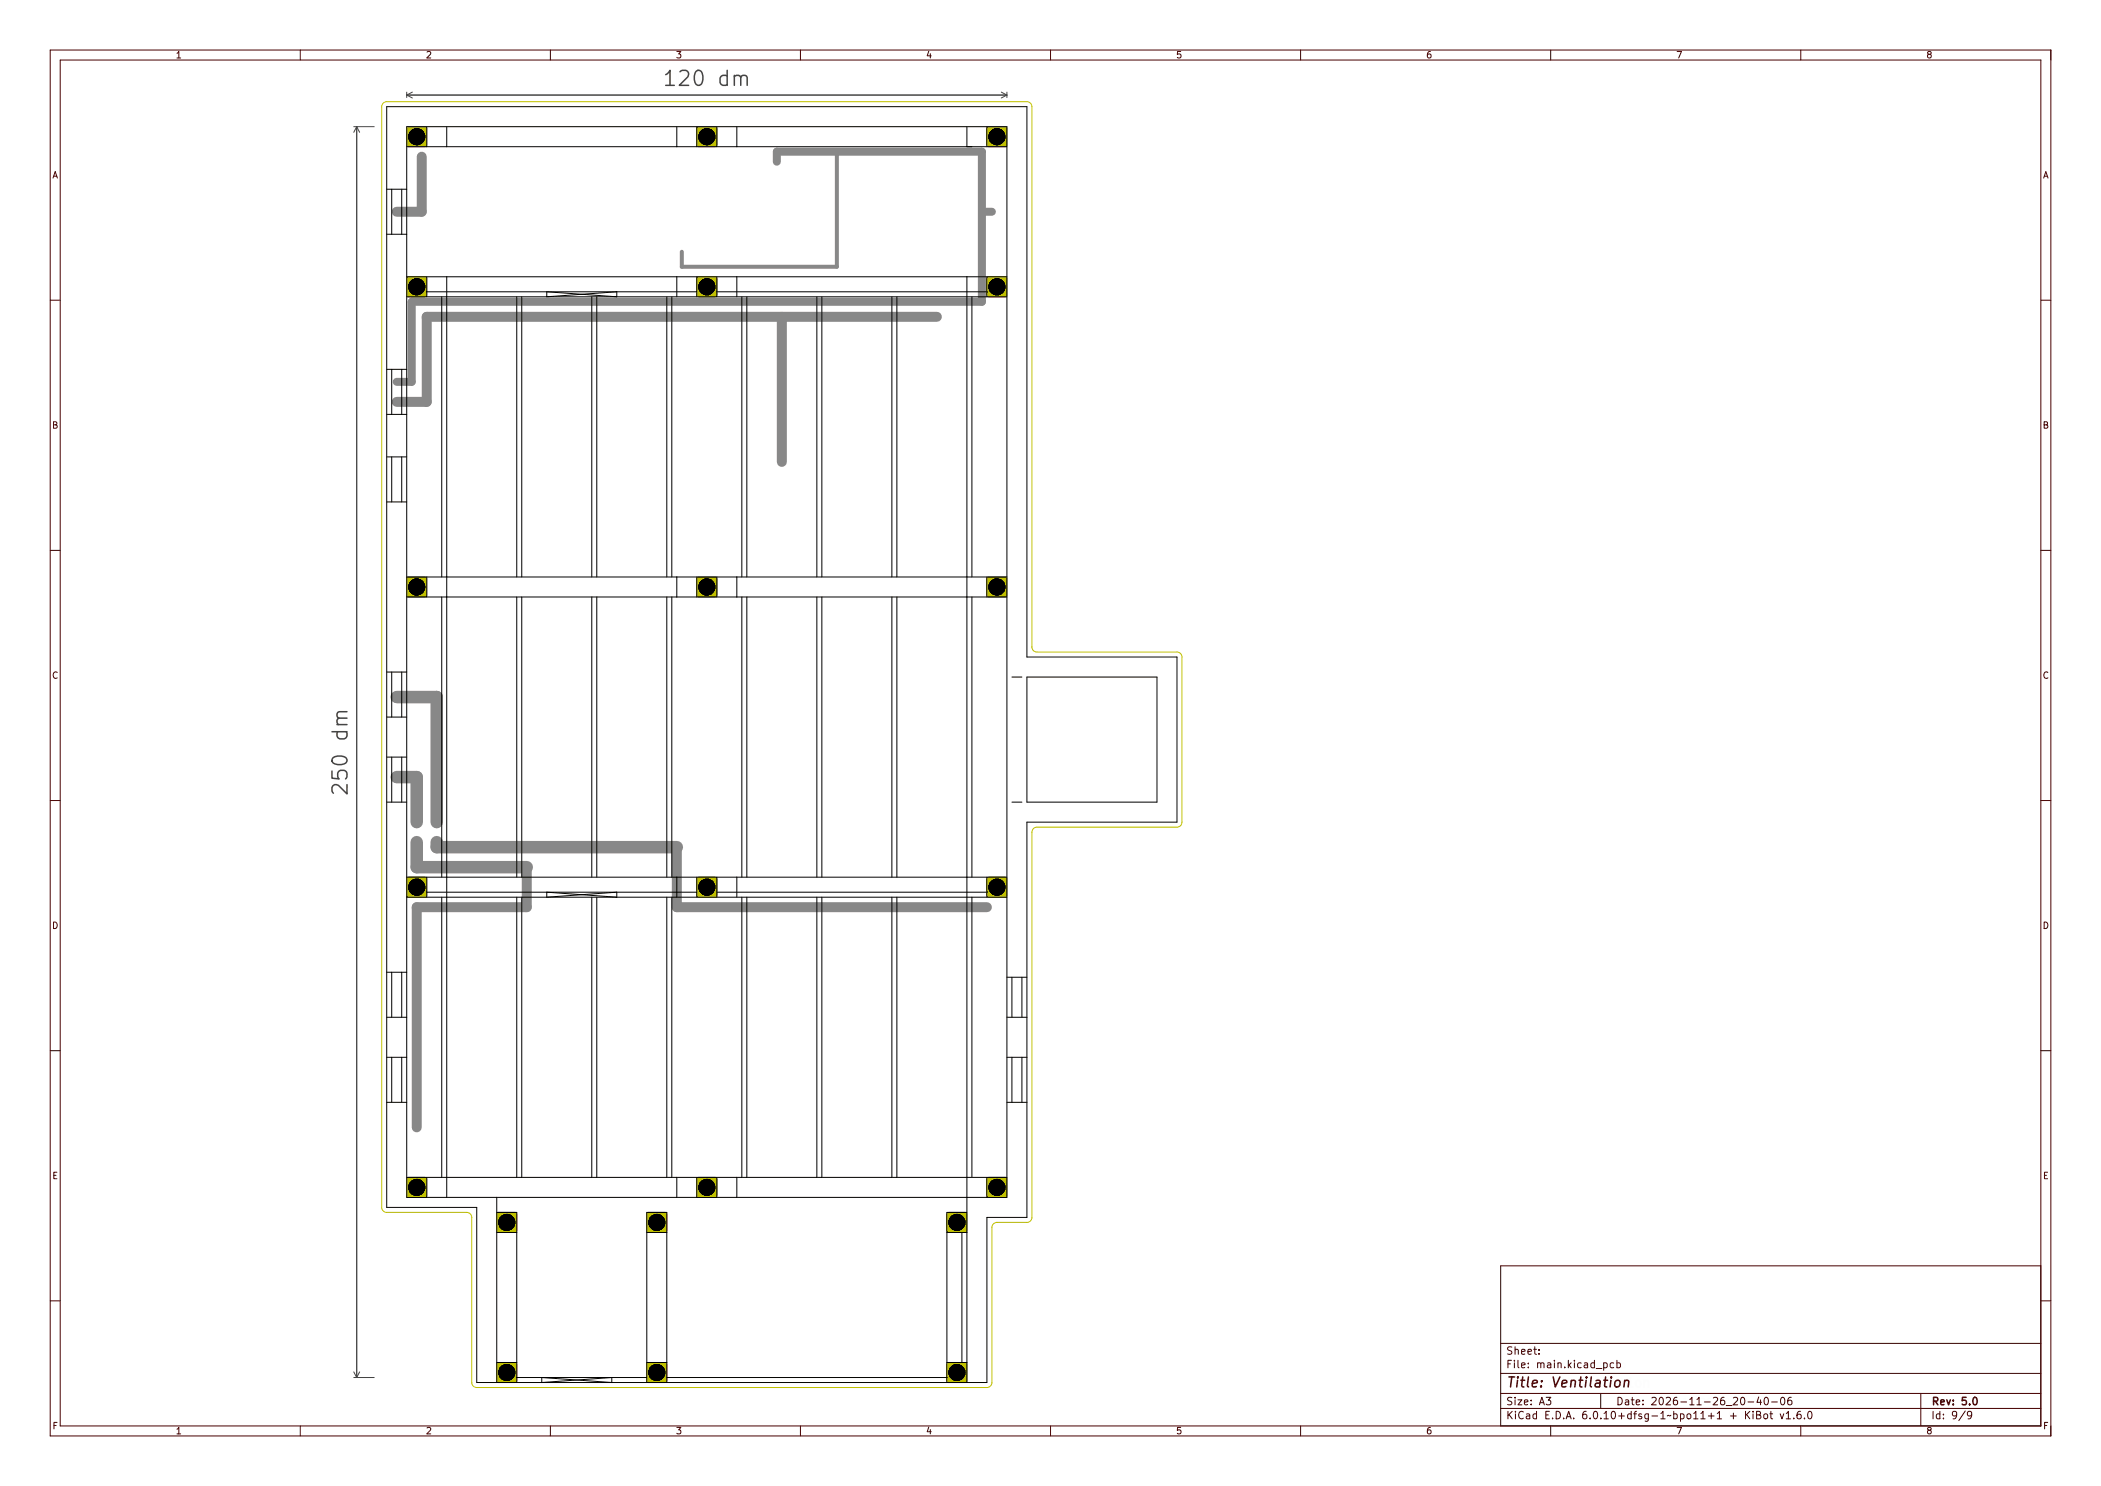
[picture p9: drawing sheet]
<svg xmlns="http://www.w3.org/2000/svg" width="420mm" height="297mm" viewBox="0 0 420 297" stroke-linecap="round" stroke-linejoin="round" font-family="sans-serif">
<defs><g id="words">
<text font-size="4" fill="#444" x="134.1" y="17.2">120 dm</text>
<text font-size="2.7" fill="#480000" x="301" y="277.3">Title: Ventilation</text>
<g font-size="2" fill="#480000">
<text x="301" y="270.7">Sheet:</text>
<text x="301" y="273.4">File: main.kicad_pcb</text>
<text x="301" y="280.8">Size: A3</text>
<text x="323" y="280.8">Date: 2026-11-26_20-40-06</text>
<text x="386" y="280.8">Rev: 5.0</text>
<text x="301" y="283.6">KiCad E.D.A. 6.0.10+dfsg-1~bpo11+1 + KiBot v1.6.0</text>
<text x="386" y="283.6">Id: 9/9</text>
</g>
<g font-size="1.7" fill="#480000">
<text x="35" y="11.6">1</text>
<text x="85" y="11.6">2</text>
<text x="135" y="11.6">3</text>
<text x="185" y="11.6">4</text>
<text x="235" y="11.6">5</text>
<text x="285" y="11.6">6</text>
<text x="335" y="11.6">7</text>
<text x="385" y="11.6">8</text>
<text x="10.5" y="35.6">A</text>
<text x="408.5" y="35.6">A</text>
<text x="10.5" y="85.6">B</text>
<text x="408.5" y="85.6">B</text>
<text x="10.5" y="135.6">C</text>
<text x="408.5" y="135.6">C</text>
<text x="10.5" y="185.6">D</text>
<text x="408.5" y="185.6">D</text>
<text x="10.5" y="235.6">E</text>
<text x="408.5" y="235.6">E</text>
<text x="10.5" y="285.6">F</text>
<text x="35" y="286.6">1</text>
<text x="85" y="286.6">2</text>
<text x="135" y="286.6">3</text>
<text x="185" y="286.6">4</text>
<text x="235" y="286.6">5</text>
<text x="285" y="286.6">6</text>
<text x="335" y="286.6">7</text>
<text x="385" y="286.6">8</text>
<text x="408.5" y="285.6">F</text>
</g>
</g></defs>
<path d="M155.3 32.3v-2h41v30h-114v16h-3M196.3 42.3h2" fill="none" stroke="#888" stroke-width="1.6"/>
<path d="M84.3 31.3v11h-5M156.3 63.3v29M187.3 63.3h-102v17h-6M105.3 173.3v8h-22v44M135.3 169.3v12h62" fill="none" stroke="#888" stroke-width="2"/>
<path d="M79.3 139.3h8v25M79.3 155.3h4v9M83.3 168.3v5h22M87.3 168.3v1h48" fill="none" stroke="#888" stroke-width="2.5"/>
<path d="M167.3 30.3v23h-31v-3" fill="none" stroke="#888" stroke-width=".8"/>
<g fill="#888" stroke="#888" stroke-width=".2">
<path d="M99.4 272.5l.3-.2 3.4 .1 .2 .3-.1 3.4-.3 .2-3.4-.1-.2-.3z" fill-rule="evenodd"/>
<path d="M139.5 175.4l3.4-.1 .3 .2 .1 3.4-.2 .3-3.4 .1-.3-.2-.1-3.4z" fill-rule="evenodd"/>
<path d="M81.4 235.5l.3-.2 3.4 .1 .2 .3-.1 3.4-.3 .2-3.4-.1-.2-.3z" fill-rule="evenodd"/>
<path d="M81.5 175.4l3.4-.1 .3 .2 .1 3.4-.2 .3-3.4 .1-.3-.2-.1-3.4z" fill-rule="evenodd"/>
<path d="M189.4 272.5l.3-.2 3.4 .1 .2 .3-.1 3.4-.3 .2-3.4-.1-.2-.3z" fill-rule="evenodd"/>
<path d="M129.5 242.4l3.4-.1 .3 .2 .1 3.4-.2 .3-3.4 .1-.3-.2-.1-3.4z" fill-rule="evenodd"/>
<path d="M139.5 55.4l3.4-.1 .3 .2 .1 3.4-.2 .3-3.4 .1-.3-.2-.1-3.4z" fill-rule="evenodd"/>
<path d="M139.4 115.5l.3-.2 3.4 .1 .2 .3-.1 3.4-.3 .2-3.4-.1-.2-.3z" fill-rule="evenodd"/>
<path d="M197.4 25.5l.3-.2 3.4 .1 .2 .3-.1 3.5-.3 .1-3.4-.1-.2-.3z" fill-rule="evenodd"/>
<path d="M197.4 175.5l.3-.2 3.4 .1 .2 .3-.1 3.4-.3 .2-3.4-.1-.2-.3z" fill-rule="evenodd"/>
<path d="M99.5 242.4l3.4-.1 .3 .2 .1 3.4-.2 .3-3.4 .1-.3-.2-.1-3.4z" fill-rule="evenodd"/>
<path d="M81.4 115.5l.3-.2 3.4 .1 .2 .3-.1 3.4-.3 .2-3.4-.1-.2-.3z" fill-rule="evenodd"/>
<path d="M189.4 242.5l.3-.2 3.4 .1 .2 .3-.1 3.4-.3 .2-3.4-.1-.2-.3z" fill-rule="evenodd"/>
<path d="M129.5 272.4l3.4-.1 .3 .2 .1 3.4-.2 .3-3.4 .1-.3-.2-.1-3.4z" fill-rule="evenodd"/>
<path d="M139.4 25.5l.3-.2 3.4 .1 .2 .3-.1 3.5-.3 .1-3.4-.1-.2-.3z" fill-rule="evenodd"/>
<path d="M81.4 55.5l.3-.2 3.4 .1 .2 .3-.1 3.4-.3 .2-3.4-.1-.2-.3z" fill-rule="evenodd"/>
<path d="M197.4 235.5l.3-.2 3.4 .1 .2 .3-.1 3.4-.3 .2-3.4-.1-.2-.3z" fill-rule="evenodd"/>
<path d="M197.4 115.5l.3-.2 3.4 .1 .2 .3-.1 3.4-.3 .2-3.4-.1-.2-.3z" fill-rule="evenodd"/>
<path d="M197.4 55.5l.3-.2 3.4 .1 .2 .3-.1 3.4-.3 .2-3.4-.1-.2-.3z" fill-rule="evenodd"/>
<path d="M81.4 25.5l.3-.2 3.4 .1 .2 .3-.1 3.5-.3 .1-3.4-.1-.2-.3z" fill-rule="evenodd"/>
<path d="M139.4 235.5l.3-.2 3.4 .1 .2 .3-.1 3.4-.3 .2-3.4-.1-.2-.3z" fill-rule="evenodd"/>
</g>
<g fill="#000" stroke="#000" stroke-width=".2">
<circle cx="83.3" cy="27.3" r="1.6"/>
<circle cx="141.3" cy="27.3" r="1.6"/>
<circle cx="199.3" cy="27.3" r="1.6"/>
<circle cx="83.3" cy="57.3" r="1.6"/>
<circle cx="141.3" cy="57.3" r="1.6"/>
<circle cx="199.3" cy="57.3" r="1.6"/>
<circle cx="83.3" cy="117.3" r="1.6"/>
<circle cx="141.3" cy="117.3" r="1.6"/>
<circle cx="199.3" cy="117.3" r="1.6"/>
<circle cx="83.3" cy="177.3" r="1.6"/>
<circle cx="141.3" cy="177.3" r="1.6"/>
<circle cx="199.3" cy="177.3" r="1.6"/>
<circle cx="83.3" cy="237.3" r="1.6"/>
<circle cx="141.3" cy="237.3" r="1.6"/>
<circle cx="199.3" cy="237.3" r="1.6"/>
<circle cx="101.3" cy="244.3" r="1.6"/>
<circle cx="131.3" cy="244.3" r="1.6"/>
<circle cx="191.3" cy="244.3" r="1.6"/>
<circle cx="101.3" cy="274.3" r="1.6"/>
<circle cx="131.3" cy="274.3" r="1.6"/>
<circle cx="191.3" cy="274.3" r="1.6"/>
</g>
<g fill="#c2c200" stroke="#c2c200" stroke-width=".2">
<path d="M99.4 272.5l.3-.2 3.4 .1 .2 .3-.1 3.4-.3 .2-3.4-.1-.2-.3z" fill-rule="evenodd"/>
<path d="M139.5 175.4l3.4-.1 .3 .2 .1 3.4-.2 .3-3.4 .1-.3-.2-.1-3.4z" fill-rule="evenodd"/>
<path d="M81.4 235.5l.3-.2 3.4 .1 .2 .3-.1 3.4-.3 .2-3.4-.1-.2-.3z" fill-rule="evenodd"/>
<path d="M81.5 175.4l3.4-.1 .3 .2 .1 3.4-.2 .3-3.4 .1-.3-.2-.1-3.4z" fill-rule="evenodd"/>
<path d="M189.4 272.5l.3-.2 3.4 .1 .2 .3-.1 3.4-.3 .2-3.4-.1-.2-.3z" fill-rule="evenodd"/>
<path d="M129.5 242.4l3.4-.1 .3 .2 .1 3.4-.2 .3-3.4 .1-.3-.2-.1-3.4z" fill-rule="evenodd"/>
<path d="M139.5 55.4l3.4-.1 .3 .2 .1 3.4-.2 .3-3.4 .1-.3-.2-.1-3.4z" fill-rule="evenodd"/>
<path d="M139.4 115.5l.3-.2 3.4 .1 .2 .3-.1 3.4-.3 .2-3.4-.1-.2-.3z" fill-rule="evenodd"/>
<path d="M197.4 25.5l.3-.2 3.4 .1 .2 .3-.1 3.5-.3 .1-3.4-.1-.2-.3z" fill-rule="evenodd"/>
<path d="M197.4 175.5l.3-.2 3.4 .1 .2 .3-.1 3.4-.3 .2-3.4-.1-.2-.3z" fill-rule="evenodd"/>
<path d="M99.5 242.4l3.4-.1 .3 .2 .1 3.4-.2 .3-3.4 .1-.3-.2-.1-3.4z" fill-rule="evenodd"/>
<path d="M81.4 115.5l.3-.2 3.4 .1 .2 .3-.1 3.4-.3 .2-3.4-.1-.2-.3z" fill-rule="evenodd"/>
<path d="M189.4 242.5l.3-.2 3.4 .1 .2 .3-.1 3.4-.3 .2-3.4-.1-.2-.3z" fill-rule="evenodd"/>
<path d="M129.5 272.4l3.4-.1 .3 .2 .1 3.4-.2 .3-3.4 .1-.3-.2-.1-3.4z" fill-rule="evenodd"/>
<path d="M139.4 25.5l.3-.2 3.4 .1 .2 .3-.1 3.5-.3 .1-3.4-.1-.2-.3z" fill-rule="evenodd"/>
<path d="M81.4 55.5l.3-.2 3.4 .1 .2 .3-.1 3.4-.3 .2-3.4-.1-.2-.3z" fill-rule="evenodd"/>
<path d="M197.4 235.5l.3-.2 3.4 .1 .2 .3-.1 3.4-.3 .2-3.4-.1-.2-.3z" fill-rule="evenodd"/>
<path d="M197.4 115.5l.3-.2 3.4 .1 .2 .3-.1 3.4-.3 .2-3.4-.1-.2-.3z" fill-rule="evenodd"/>
<path d="M197.4 55.5l.3-.2 3.4 .1 .2 .3-.1 3.4-.3 .2-3.4-.1-.2-.3z" fill-rule="evenodd"/>
<path d="M81.4 25.5l.3-.2 3.4 .1 .2 .3-.1 3.5-.3 .1-3.4-.1-.2-.3z" fill-rule="evenodd"/>
<path d="M139.4 235.5l.3-.2 3.4 .1 .2 .3-.1 3.4-.3 .2-3.4-.1-.2-.3z" fill-rule="evenodd"/>
</g>
<g fill="none" stroke="#000" stroke-width=".2">
<path d="M77.3 21.3h128v110h30v33h-30v79h-8v33h-102v-35h-18zM77.3 37.8h4M78.3 37.8v9M80.3 37.8v9M81.3 25.3h120v214h-120zM81.3 29.3h120M85.3 25.3v4M89.3 25.3v4M135.3 25.3v4M139.3 25.3v4M143.3 25.3v4M147.3 25.3v4"/>
<path d="M193.3 25.3v4M197.3 25.3v4M77.3 46.8h4M81.3 55.3h120M81.3 59.3h120M85.3 55.3v4M85.3 58.3h54M88.3 59.3v56M89.3 55.3v184M103.3 59.3v56M104.3 59.3v56M109.3 58.3v1l14-1v1z"/>
<path d="M118.3 59.3v56M119.3 59.3v56M133.3 59.3v56M134.3 59.3v56M135.3 55.3v4M139.3 55.3v4M143.3 55.3v4M143.3 58.3h54M147.3 55.3v4M148.3 59.3v56M149.3 59.3v56M163.3 59.3v56"/>
<path d="M164.3 59.3v56M178.3 59.3v56M179.3 59.3v56M193.3 55.3v221M194.3 59.3v56M197.3 55.3v4M77.3 73.8h4M78.3 73.8v9M80.3 73.8v9M77.3 91.3h4M77.3 82.8h4M78.3 91.3v9"/>
<path d="M80.3 91.3v9M77.3 100.3h4M81.3 115.3h120M81.3 119.3h120M85.3 115.3v4M88.3 119.3v56M103.3 119.3v56M104.3 119.3v56M118.3 119.3v56M119.3 119.3v56M133.3 119.3v56M134.3 119.3v56"/>
<path d="M135.3 115.3v4M139.3 115.3v4M143.3 115.3v4M147.3 115.3v4M148.3 119.3v56M149.3 119.3v56M163.3 119.3v56M164.3 119.3v56M178.3 119.3v56M179.3 119.3v56M194.3 119.3v56M197.3 115.3v4"/>
<path d="M77.3 134.3h4M78.3 134.3v9M80.3 134.3v9M202.3 135.3h2M205.3 135.3h26v25h-26zM77.3 151.3h4M77.3 143.3h4M78.3 151.3v9M80.3 151.3v9M77.3 160.3h4M81.3 175.3h120M81.3 179.3h120"/>
<path d="M85.3 175.3v4M85.3 178.3h54M88.3 179.3v56M103.3 179.3v56M104.3 179.3v56M109.3 178.3v1l14-1v1zM118.3 179.3v56M119.3 179.3v56M133.3 179.3v56M134.3 179.3v56M135.3 175.3v4M139.3 175.3v4"/>
<path d="M143.3 178.3h54M143.3 175.3v4M147.3 175.3v4M148.3 179.3v56M149.3 179.3v56M163.3 179.3v56M164.3 179.3v56M178.3 179.3v56M179.3 179.3v56M194.3 179.3v56M197.3 175.3v4M202.3 160.3h2"/>
<path d="M77.3 194.3h4M78.3 194.3v9M80.3 194.3v9M201.3 195.3h4M202.3 195.3v8M204.3 195.3v8M77.3 211.3h4M77.3 203.3h4M78.3 211.3v9M80.3 211.3v9M201.3 211.3h4M201.3 203.3h4"/>
<path d="M202.3 211.3v9M204.3 211.3v9M77.3 220.3h4M81.3 235.3h120M85.3 235.3v4M99.3 239.3v37M135.3 235.3v4M139.3 235.3v4M143.3 235.3v4M147.3 235.3v4M197.3 235.3v4M201.3 220.3h4"/>
<path d="M99.3 242.3h4v34M99.3 246.3h4M129.3 246.3h4M189.3 246.3h4M192.3 246.3v26M193.3 242.3h-4v34M99.3 272.3h4M103.3 275.3h26M108.3 275.3l14 1v-1l-14 1zM129.3 276.3v-34h4v34M129.3 272.3h4M133.3 275.3h56"/>
<path d="M189.3 272.3h4"/>
</g>
<g fill="none" stroke="#444" stroke-width=".3">
<path d="M133.1 14.9l.3-.1 .5-.7v3M133.1 17.1h1.7M134.6 14.4l1-.1v2.6h.6v.3h-1.6v-.3h.6v-2.3l-.6 .2zM136.8 14.4a.98 .98 0 0 1 1.3-.1 .98 .98 0 0 1 .3 1.3l-1.2 1.3h1.4v.3h-1.8v-.3l.8-.9a.88 .88 0 0 0 .2-1.4h-.4l-.6 .2zM139.6 14.4a.95 .95 0 0 1 1 0 .95 .95 0 0 1 .4 1 1.39 1.39 0 0 1-.9 1.9 1.4 1.4 0 0 1-.9-1.9l.1-.6zM139.8 14.7l.5-.1a1.98 1.98 0 0 1 0 2.3h-.4a2.03 2.03 0 0 1-.1-2.2zM144.2 15.3l.6-.3 .6 .3v-1.1h.3v3h-.3v-.3a.84 .84 0 0 1-1.1 .2 .84 .84 0 0 1-.3-1zM144.6 15.4a.58 .58 0 0 1 .6 0 .58 .58 0 0 1 .2 .7 .59 .59 0 0 1-.5 .8 .59 .59 0 0 1-.6-.8zM146.3 15h.4v.2a.43 .43 0 0 1 .4-.2 .43 .43 0 0 1 .3 .2 .48 .48 0 0 1 .7-.2 .48 .48 0 0 1 .2 .6v1.6h-.3v-1.7l-.2-.2-.3 .2v1.7h-.3l-.1-1.7-.2-.2-.2 .2v1.7h-.4zM66.4 154.1v1.4l1.4 .2-.3-.5v-.7l.2-.3 .4-.3h.7l.3 .2 .3 .4v.7l-.3 .5M66.4 146.2h3M66.5 145.9h3v.3h-.3a.84 .84 0 0 1 .2 1.1 .84 .84 0 0 1-1 .4 .83 .83 0 0 1-1-.4 .83 .83 0 0 1 .2-1.1h-1.1z"/>
<path d="M66.5 151.5a2.24 2.24 0 0 1 2.7 0 .71 .71 0 0 1-.4 1.2 1.76 1.76 0 0 1-2.4-.6zM66.6 153.2h.3v1.2h.7a1.03 1.03 0 0 1 1.1-1.4 1.03 1.03 0 0 1 .8 1.5l-.1 .3h-.4a.81 .81 0 0 0 .2-.9 .81 .81 0 0 0-.8-.5 .82 .82 0 0 0-.3 1.3h-1.5zM66.7 151a2.34 2.34 0 0 1 2.7 0 .95 .95 0 0 1 0 1 .95 .95 0 0 1-1 .4 1.4 1.4 0 0 1-1.9-.9zM66.8 155.7a1.39 1.39 0 0 1 1.9 .6l.5 .5v-1.3h.3v1.7h-.3l-.9-.8a.88 .88 0 0 0-1.4-.2v.4l.2 .6h-.4l-.1-.4v-.6zM67 151.2a2.19 2.19 0 0 1 2.2 .1v.4a1.99 1.99 0 0 1-2.3 0zM67.4 143.5l.5-.2h1.6v.3h-1.7l-.2 .2 .2 .3h1.7v.3l-1.7 .1-.2 .2 .2 .2h1.7v.4h-2.2v-.4h.2a.43 .43 0 0 1-.2-.4 .43 .43 0 0 1 .2-.3l-.2-.3zM67.4 144.8h2M67.5 146.2l-.1 .9 .3 .4 .2 .2h.9l.4-.3 .2-.3-.2-.9M67.7 146.5a1 1 0 0 1 1.6 .3 .94 .94 0 0 1-.9 .5 .94 .94 0 0 1-.8-.5zM69.4 156.8v1.9l-1.7-1.8a.81 .81 0 0 0-1.3 .5v.7l.3 .4M69.4 143.5h-1.6l-.3 .2a.81 .81 0 0 0 .2 1.1M69.4 142.2h-1.6l-.3 .2-.1 .7 .1 .3 .3 .1"/>
<circle cx="140.1" cy="15.7" r=".26"/>
<circle cx="68" cy="151.5" r=".26"/>
</g>
<g fill="none" stroke="#444" stroke-width=".2">
<path d="M81.3 18.4v1.1M81.3 19h120M81.3 19l1.1 .6M82.4 18.4l-1.1 .6M200.2 18.4l1.1 .6M201.3 18.4v1.1M201.3 19l-1.1 .6M70.7 25.3h4.1M71.3 25.3v250M71.3 25.3l-.6 1.1M71.3 25.3l.6 1.1M70.7 275.3h4.1"/>
<path d="M70.7 274.2l.6 1.1M71.9 274.2l-.6 1.1"/>
</g>
<path d="M76.6 20.6l.7-.3h128a1 1 0 0 1 1 1v108a1 1 0 0 0 1 1h28a1 1 0 0 1 1 1v33a1 1 0 0 1-1 1h-28a1 1 0 0 0-1 1v77a1 1 0 0 1-1 1h-6a1 1 0 0 0-1 1v31a1 1 0 0 1-1 1h-102a1 1 0 0 1-1-1v-33a1 1 0 0 0-1-1h-16a1 1 0 0 1-1-1v-220z" fill="none" stroke="#c2c200" stroke-width=".2"/>
<g fill="none" stroke="#480000" stroke-width=".2">
<path d="M10 10h400v277h-400zM12 12h396v273h-396zM60 10v2M110 10v2M160 10v2M210 10v2M260 10v2M310 10v2M360 10v2M10 60h2M408 60h2M10 110h2"/>
<path d="M408 110h2M10 160h2M408 160h2M10 210h2M408 210h2M10 260h2M408 260h2M408 253h-108v32M300 268.5h108M300 274.5h108M300 278.5h108M301.2 272h.9v.1h-.7v.5h.6v.1h-.6v.7h-.2z"/>
<path d="M301.3 269.4l.5-.1h.2v.2a.31 .31 0 0 0-.4-.1 .31 .31 0 0 0-.1 .4 .5 .5 0 0 1 .6 .6 .5 .5 0 0 1-.8 .3l-.1-.2a.34 .34 0 0 0 .4 .1 .34 .34 0 0 0 .2-.5 .47 .47 0 0 1-.6-.2 .47 .47 0 0 1 .1-.5zM301.3 279.5l.5-.1h.2v.2a.31 .31 0 0 0-.4-.1 .31 .31 0 0 0-.1 .4 .5 .5 0 0 1 .6 .6 .5 .5 0 0 1-.8 .3l-.1-.3a.34 .34 0 0 0 .4 .2 .34 .34 0 0 0 .2-.5 .47 .47 0 0 1-.6-.2 .47 .47 0 0 1 .1-.5zM302.4 269.2h.2v.6a.35 .35 0 0 1 .4-.2 .35 .35 0 0 1 .2 .4v.7h-.1l-.1-.8-.2-.1-.2 .2v.7h-.2zM302.5 272.3h.4v1h.4v.1h-.9v-.1h.3v-.8h-.2zM302.5 279.7h.4v1h.4v.1h-.9v-.1h.3v-.8h-.2zM302.7 271.9h.2v.2h-.2zM302.7 279.3h.2v.2h-.2zM303.6 271.9h.4v1.2l.4 .2v.1l-.5-.1v-1.3h-.3zM303.6 279.7h.8l-.6 1h.6v.1h-.8l.6-.9h-.6zM303.7 269.8l.1-.2a.48 .48 0 0 1 .6 .1 .48 .48 0 0 1 .1 .5h-.8a.42 .42 0 0 0 .3 .4 .42 .42 0 0 0 .5-.1 .47 .47 0 0 1-.5 .3 .47 .47 0 0 1-.4-.3zM303.8 269.8h.4l.1 .3h-.6zM304.9 269.8l.1-.2a.48 .48 0 0 1 .6 .1 .48 .48 0 0 1 .1 .5h-.8a.42 .42 0 0 0 .3 .4 .42 .42 0 0 0 .5-.1 .47 .47 0 0 1-.5 .3 .47 .47 0 0 1-.4-.3z"/>
<path d="M304.9 272.5l.1-.2a.48 .48 0 0 1 .6 .1 .48 .48 0 0 1 .1 .5h-.8a.42 .42 0 0 0 .3 .4 .42 .42 0 0 0 .5-.1 .47 .47 0 0 1-.5 .3 .47 .47 0 0 1-.4-.3zM304.9 279.9l.1-.2a.48 .48 0 0 1 .6 .1 .48 .48 0 0 1 .1 .5h-.8a.42 .42 0 0 0 .3 .4 .42 .42 0 0 0 .5-.1 .47 .47 0 0 1-.5 .3 .47 .47 0 0 1-.4-.3zM305 269.8h.4l.1 .3h-.6zM305 272.5h.4l.1 .3h-.6zM305 279.9h.4l.1 .3h-.6zM306.2 269.3h.2v.3h.4v.2h-.4v.7l.4 .1v.1h-.4l-.1-.2-.1-.7h-.3v-.2h.3zM306.3 272.4h.2v.3h-.2zM306.3 273.1h.2v.3h-.2zM306.3 279.8h.2v.3h-.2zM307.5 269.7h.2v.3h-.2zM307.5 270.4h.2v.3h-.2zM308.3 272.3l1 .1v1h-.1l-.1-1-.2 .2v.8h-.1l-.2-1-.1 1h-.2z"/>
<path d="M308.7 279.4h.2l.5 1.4h-.2l-.1-.4h-.5l-.1 .4h-.2zM308.8 279.5l.2 .8h-.4zM309.6 279.4a.46 .46 0 0 1 .6 0 .46 .46 0 0 1 .1 .6h-.1a.47 .47 0 0 1 .2 .7 .47 .47 0 0 1-.7 .1l-.1-.2a.35 .35 0 0 0 .5 .1 .35 .35 0 0 0 0-.6h-.3v-.1h.2a.26 .26 0 0 0 .2-.4 .26 .26 0 0 0-.4-.1l-.2 .1zM309.6 272.4l.3-.1a.43 .43 0 0 1 .6 .5v.6h-.2v-.1a.38 .38 0 0 1-.5 .1 .38 .38 0 0 1-.2-.4 .38 .38 0 0 1 .4-.3h.3a.35 .35 0 0 0-.3-.3 .35 .35 0 0 0-.4 .2zM309.8 272.9h.5a.31 .31 0 0 1-.1 .3 .31 .31 0 0 1-.4 0zM310.9 272.3h.4v1h.4v.1h-.9v-.1h.4v-.8h-.3zM311.2 271.9h.1v.2h-.1zM312 272.3h.2v.2a.35 .35 0 0 1 .5-.2 .35 .35 0 0 1 .2 .4v.7h-.2v-.8l-.2-.1-.3 .2v.7h-.2zM313.5 273.1h.3v.3h-.3zM314.5 271.9h.2v.9l.4-.5h.3l-.5 .4 .5 .7h-.2l-.4-.5-.1 .1v.4h-.2zM315.7 272.3h.5v1h.3v.1h-.9v-.1h.4v-.8h-.3zM316 271.9h.2v.2h-.2z"/>
<path d="M317 272.5a.39 .39 0 0 1 .4-.2 .39 .39 0 0 1 .3 .3 .4 .4 0 0 0-.6 0 .4 .4 0 0 0 0 .5 .4 .4 0 0 0 .6 .1 .45 .45 0 0 1-.6 .2 .45 .45 0 0 1-.3-.5zM318.1 272.4l.2-.1a.43 .43 0 0 1 .6 .5v.6h-.2v-.1a.38 .38 0 0 1-.5 .1 .38 .38 0 0 1-.2-.4 .38 .38 0 0 1 .5-.3h.2a.35 .35 0 0 0-.2-.3 .35 .35 0 0 0-.4 .2zM318.2 272.9h.5a.31 .31 0 0 1-.1 .3 .31 .31 0 0 1-.4 0zM319.3 272.5l.3-.2 .3 .2v-.6h.2v1.5h-.2v-.1a.46 .46 0 0 1-.6 0 .46 .46 0 0 1-.1-.6zM319.4 272.6l.1-.1a.4 .4 0 0 1 .4 .4 .4 .4 0 0 1-.4 .4l-.1-.2zM320 278.5v3M320.3 273.8l1.2 .1zM321.7 272.3h.1v.2a.53 .53 0 0 1 .8 .3 .53 .53 0 0 1-.6 .6l-.2-.1v.5h-.1zM321.9 272.6l.1-.1a.4 .4 0 0 1 .4 .4 .4 .4 0 0 1-.4 .4l-.1-.2zM323 272.5a.39 .39 0 0 1 .4-.2 .39 .39 0 0 1 .3 .3 .4 .4 0 0 0-.5 0 .4 .4 0 0 0 0 .5 .4 .4 0 0 0 .5 .1 .45 .45 0 0 1-.6 .2 .45 .45 0 0 1-.2-.5zM323.1 279.4a.75 .75 0 0 1 1 .7 .75 .75 0 0 1-1 .7zM323.3 279.5a.57 .57 0 0 1 .6 .6 .57 .57 0 0 1-.6 .6z"/>
<path d="M324.1 271.9h.1v.6a.53 .53 0 0 1 .8 .3 .53 .53 0 0 1-.6 .6l-.2-.1v.1h-.1zM324.3 272.6l.1-.1a.4 .4 0 0 1 .4 .4 .4 .4 0 0 1-.4 .4l-.1-.2zM324.4 279.8l.3-.1a.43 .43 0 0 1 .5 .5v.6h-.1v-.1a.38 .38 0 0 1-.5 .1 .38 .38 0 0 1-.2-.4 .38 .38 0 0 1 .4-.3h.3a.35 .35 0 0 0-.3-.3 .35 .35 0 0 0-.4 .2zM325.8 279.4h.2v.3h.4v.2h-.4v.7l.4 .1v.1h-.4l-.2-.2v-.7h-.3v-.2h.3zM326.9 279.9l.1-.2a.48 .48 0 0 1 .6 .1 .48 .48 0 0 1 .1 .5h-.8a.42 .42 0 0 0 .3 .4 .42 .42 0 0 0 .5-.1 .47 .47 0 0 1-.5 .3 .47 .47 0 0 1-.4-.3zM327 279.9h.4l.1 .3h-.6zM328.3 279.8h.2v.3h-.2zM330.4 279.4a.53 .53 0 0 1 .8 .1 .53 .53 0 0 1-.3 .8l-.3 .4h.7v.1h-.9l.3-.5a.41 .41 0 0 0 .3-.4 .41 .41 0 0 0-.3-.4l-.3 .1zM331.7 279.5a.57 .57 0 0 1 .7 .1 .57 .57 0 0 1 .1 .7 .5 .5 0 0 1-.6 .5 .5 .5 0 0 1-.3-.7zM331.9 279.5a.61 .61 0 0 1 .3 1v.2a.61 .61 0 0 1-.4-1.1zM332.8 279.4a.53 .53 0 0 1 .8 .1 .53 .53 0 0 1-.3 .8l-.3 .4h.7v.1h-.9l.3-.5a.41 .41 0 0 0 .4-.4 .41 .41 0 0 0-.4-.4l-.3 .1zM334.1 279.5a.37 .37 0 0 1 .4-.2 .37 .37 0 0 1 .3 .3 .43 .43 0 0 0-.5 0 .43 .43 0 0 0-.2 .5 .46 .46 0 0 1 .7 0 .46 .46 0 0 1-.2 .7 .46 .46 0 0 1-.6-.3z"/>
<path d="M336.5 279.4h.5v1.3h.3v.1h-.8v-.1h.3v-1.2l-.3 .1zM337.7 279.4h.5v1.3h.3v.1h-.8v-.1h.3v-1.2l-.3 .1zM340 279.4a.53 .53 0 0 1 .8 .1 .53 .53 0 0 1-.3 .8l-.3 .4h.7v.1h-.9l.3-.5a.41 .41 0 0 0 .4-.4 .41 .41 0 0 0-.4-.4l-.3 .1zM341.3 279.5a.37 .37 0 0 1 .4-.2 .37 .37 0 0 1 .3 .3 .43 .43 0 0 0-.5 0 .43 .43 0 0 0-.1 .5 .46 .46 0 0 1 .7 0 .46 .46 0 0 1-.2 .7 .46 .46 0 0 1-.7-.3zM343.6 279.4a.53 .53 0 0 1 .8 .1 .53 .53 0 0 1-.3 .8l-.3 .4h.7v.1h-.9l.3-.5a.41 .41 0 0 0 .4-.4 .41 .41 0 0 0-.4-.4l-.3 .1zM344.9 279.5a.57 .57 0 0 1 .8 .1 .57 .57 0 0 1 0 .7 .5 .5 0 0 1-.6 .5 .5 .5 0 0 1-.3-.7zM345.2 279.5a.61 .61 0 0 1 .3 1l-.1 .2a.61 .61 0 0 1-.3-1.1zM347.8 279.4h.2v.9h.2v.2h-.2v.3h-.2v-.3h-.6zM347.8 279.5v.8h-.5zM348.5 279.5a.57 .57 0 0 1 .8 .1 .57 .57 0 0 1 0 .7 .5 .5 0 0 1-.6 .5 .5 .5 0 0 1-.3-.7zM348.8 279.5a.61 .61 0 0 1 .3 1l-.1 .2a.61 .61 0 0 1-.3-1.1zM350.9 279.5a.57 .57 0 0 1 .8 .1 .57 .57 0 0 1 .1 .7 .5 .5 0 0 1-.7 .5 .5 .5 0 0 1-.3-.7z"/>
<path d="M351.2 279.5a.61 .61 0 0 1 .3 1l-.1 .2a.61 .61 0 0 1-.3-1.1zM352.2 279.5a.37 .37 0 0 1 .3-.2 .37 .37 0 0 1 .4 .3 .43 .43 0 0 0-.5 0 .43 .43 0 0 0-.2 .5 .46 .46 0 0 1 .7 0 .46 .46 0 0 1-.2 .7 .46 .46 0 0 1-.6-.3zM356.2 279.3l.1-.1a.8 .8 0 0 1 .5 .8 .8 .8 0 0 1-.5 .7 1 1 0 0 1-.1-1.4zM358.1 279.2l-.4 .1a1.01 1.01 0 0 0 0 1.4l.5-.1v-.5l-.2-.3-.5 .1-.1 .2M384 278.5v6.5M60 285v2M110 285v2M160 285v2M210 285v2M260 285v2M300 281.5h108M301.1 282.2h.2v.6l.7-.6h.2l-.6 .6 .6 .8h-.2l-.5-.7-.2 .1v.6h-.2z"/>
<path d="M302.5 282.5h.4v1h.4v.1h-.9v-.1h.3v-.8h-.2zM302.7 282.1h.2v.2h-.2zM303.7 282.3a.4 .4 0 0 1 .4-.2 .4 .4 0 0 1 .4 .3 .56 .56 0 0 0-.8 .4 .56 .56 0 0 0 .5 .7l.3-.1a.43 .43 0 0 1-.5 .3 .43 .43 0 0 1-.4-.4v-.6zM304.8 282.6l.3-.1a.43 .43 0 0 1 .5 .5v.6h-.1v-.1a.38 .38 0 0 1-.5 .1 .38 .38 0 0 1-.2-.4 .38 .38 0 0 1 .4-.3h.3a.35 .35 0 0 0-.3-.3 .35 .35 0 0 0-.4 .2zM305 283.1h.5a.31 .31 0 0 1-.2 .3 .31 .31 0 0 1-.4 0zM306.1 282.6l.3-.1 .3 .2v-.6h.1v1.5h-.1v-.1a.46 .46 0 0 1-.7 0 .46 .46 0 0 1 0-.6zM306.2 282.8l.1-.1a.4 .4 0 0 1 .4 .4 .4 .4 0 0 1-.4 .4l-.2-.2zM306.3 280.5h.2v.3h-.2zM308.4 282.2h.9v.1h-.7v.5h.7v.1h-.7v.6h.7v.1h-.9zM309.9 283.3h.3v.3h-.3zM310 285v2M310.8 282.2a.75 .75 0 0 1 .9 .7 .75 .75 0 0 1-.9 .7z"/>
<path d="M311 282.3a.57 .57 0 0 1 .5 .6 .57 .57 0 0 1-.5 .6zM312.3 283.3h.3v.3h-.3zM313.5 282.2h.3l.4 1.4h-.2l-.1-.4h-.5l-.1 .4h-.2zM313.6 282.3l.3 .8h-.5zM314.7 283.3h.3v.3h-.3zM316.9 282.3a.37 .37 0 0 1 .4-.2 .37 .37 0 0 1 .3 .3 .43 .43 0 0 0-.5 0 .43 .43 0 0 0-.1 .5 .46 .46 0 0 1 .7 0 .46 .46 0 0 1-.2 .7 .46 .46 0 0 1-.7-.3zM318.3 283.3h.3v.3h-.3zM319.3 282.3a.57 .57 0 0 1 .8 .1 .57 .57 0 0 1 0 .7 .5 .5 0 0 1-.6 .5 .5 .5 0 0 1-.3-.7zM319.5 282.3a.61 .61 0 0 1 .4 1l-.1 .2a.61 .61 0 0 1-.3-1.1zM320.7 283.3h.3v.3h-.3zM321.7 282.2h.5v1.3h.3v.1h-.8v-.1h.3v-1.2l-.3 .1zM322.9 282.3a.57 .57 0 0 1 .8 .1 .57 .57 0 0 1 0 .7 .5 .5 0 0 1-.6 .5 .5 .5 0 0 1-.3-.7z"/>
<path d="M323.2 282.3a.61 .61 0 0 1 .3 1l-.1 .2a.61 .61 0 0 1-.3-1.1zM324 282.9h.4v-.4h.2v.4h.4v.2h-.4v.4h-.2v-.4h-.4zM324.6 280.3h.5a.31 .31 0 0 1-.2 .3 .31 .31 0 0 1-.4 0zM325.3 282.6l.3-.1 .3 .2v-.6h.2v1.5h-.2v-.1a.46 .46 0 0 1-.6 0 .46 .46 0 0 1-.1-.6zM325.5 282.8v-.1a.4 .4 0 0 1 .4 .4 .4 .4 0 0 1-.4 .4l-.1-.2zM326.5 282.5h.3l.2-.4h.3v.1l-.3 .1-.1 .2h.4v.2h-.4v.9h-.1v-.9h-.3zM327.8 282.6l.5-.1 .1 .1v.1a.25 .25 0 0 0-.3-.1 .25 .25 0 0 0-.2 .3 .38 .38 0 0 1 .6 .3 .38 .38 0 0 1-.4 .4h-.4v-.2a.31 .31 0 0 0 .3 .1 .31 .31 0 0 0 .3-.3 .42 .42 0 0 1-.5-.2 .42 .42 0 0 1 0-.4zM328.3 280.5h.2v.3h-.2zM328.9 282.7l.3-.2 .3 .2v-.2h.2v1a.53 .53 0 0 1-.8 .5v-.2a.36 .36 0 0 0 .5 .1 .36 .36 0 0 0 .1-.5v.1a.48 .48 0 0 1-.6 0 .48 .48 0 0 1-.1-.7zM329.1 282.8l.1-.1a.39 .39 0 0 1 .3 .4 .39 .39 0 0 1-.3 .4l-.2-.3zM330.2 283h.6v.2h-.6zM331.3 282.2h.6v1.3h.3v.1h-.8v-.1h.3v-1.2l-.4 .1z"/>
<path d="M332.4 283l1-.1a.49 .49 0 0 1-.7 .1l-.3 .1zM333.7 282.1h.2v.6a.53 .53 0 0 1 .8 .3 .53 .53 0 0 1-.6 .6l-.2-.1v.1h-.2zM333.9 282.8l.1-.1a.4 .4 0 0 1 .4 .4 .4 .4 0 0 1-.4 .4l-.1-.2zM334.9 282.5h.2v.2a.53 .53 0 0 1 .8 .3 .53 .53 0 0 1-.6 .6l-.2-.1v.5h-.2zM335.1 282.8l.1-.1a.4 .4 0 0 1 .4 .4 .4 .4 0 0 1-.4 .4l-.1-.2zM335.4 280.2h.5v.2h-.5zM336.3 282.8l.1-.1a.4 .4 0 0 1 .4 .4 .4 .4 0 0 1-.4 .4l-.1-.2zM337.4 282.2h.5v1.3h.3v.1h-.8v-.1h.3v-1.2l-.3 .1zM338.6 282.2h.5v1.3h.3v.1h-.8v-.1h.3v-1.2l-.3 .1zM339 280.2h.5v.2h-.5zM340 282.5h.2v.4h.4v.2h-.4v.4h-.2v-.4h-.4v-.2h.4zM341 282.2h.5v1.3h.3v.1h-.8v-.1h.3v-1.2l-.3 .1z"/>
<path d="M342.3 281.2l1.2 .1zM343.2 282.9h.5v-.4h.1v.4h.5v.2h-.5v.4h-.1v-.4h-.5zM345.7 282.2h.2v.6l.6-.6h.2l-.5 .6 .5 .8h-.2l-.5-.7-.1 .1v.6h-.2zM346.2 280.2h.5v.2h-.5zM347 282.5h.5v1h.3v.1h-.9v-.1h.4v-.8h-.3zM347.3 282.1h.2v.2h-.2zM348.1 282.2h.5a.35 .35 0 0 1 .4 .2 .35 .35 0 0 1-.2 .4 .4 .4 0 0 1 .3 .5 .4 .4 0 0 1-.5 .3h-.5zM348.3 282.9h.3a.27 .27 0 0 1 .3 .3 .27 .27 0 0 1-.3 .3h-.3zM348.3 282.3h.2a.22 .22 0 0 1 .3 .2 .22 .22 0 0 1-.3 .3h-.2zM349.6 282.8v-.1a.4 .4 0 0 1 .4 .4 .4 .4 0 0 1-.4 .4l-.1-.2zM349.8 280.2h.5v.2h-.5zM350.8 282.2h.2v.3h.4v.2h-.4v.7l.4 .1v.1h-.4l-.2-.2v-.7h-.3v-.2h.3z"/>
<path d="M352.9 282.5h.2l.3 .9 .3-.9h.2l-.4 1.1h-.2zM354.2 280.2h1.1M354.2 282.2h.5v1.3h.3v.1h-.8v-.1h.3v-1.2l-.3 .1zM355.7 283.3h.2v.3h-.2zM356.7 282.3a.37 .37 0 0 1 .3-.2 .37 .37 0 0 1 .4 .3 .43 .43 0 0 0-.5 0 .43 .43 0 0 0-.2 .5 .46 .46 0 0 1 .7 0 .46 .46 0 0 1-.2 .7 .46 .46 0 0 1-.6-.3zM358.1 283.3h.2v.3h-.2zM359 282.3a.57 .57 0 0 1 .8 .1 .57 .57 0 0 1 .1 .7 .5 .5 0 0 1-.7 .5 .5 .5 0 0 1-.3-.7zM359.3 282.3a.61 .61 0 0 1 .3 1l-.1 .2a.61 .61 0 0 1-.3-1.1zM360 285v2M360.7 283.4v.1M361.5 282.2l.2-.2a.8 .8 0 0 1 .6 .8 .8 .8 0 0 1-.6 .7l-.2-.1-.1-.4zM386.2 282.2h.8v.1h-.3v1.2h.3v.1h-.8v-.1h.3v-1.2h-.3z"/>
<path d="M387.4 282.6l.3-.1 .3 .2v-.6h.2v1.5h-.2v-.1a.46 .46 0 0 1-.6 0 .46 .46 0 0 1-.1-.6zM387.6 282.8l.1-.1a.4 .4 0 0 1 .3 .4 .4 .4 0 0 1-.3 .4l-.2-.2zM388.9 282.6h.2v.3h-.2zM388.9 283.3h.2v.3h-.2zM391.1 282.3a.53 .53 0 0 1 .6-.1 .53 .53 0 0 1 .2 .7 .59 .59 0 0 1-.2 .6 .59 .59 0 0 1-.7 .1v-.2a.43 .43 0 0 0 .5 0 .43 .43 0 0 0 .2-.5 .47 .47 0 0 1-.7 .1 .47 .47 0 0 1 .1-.7zM392.9 282.2h.2l-.8 1.6h-.2zM393.5 282.3a.53 .53 0 0 1 .6-.1 .53 .53 0 0 1 .2 .7 .59 .59 0 0 1-.2 .6 .59 .59 0 0 1-.7 .1v-.2a.43 .43 0 0 0 .5 0 .43 .43 0 0 0 .2-.5 .47 .47 0 0 1-.7 .1 .47 .47 0 0 1 .1-.7z"/>
<circle cx="317.3" cy="283.1" r=".32"/>
<circle cx="319.7" cy="282.9" r=".13"/>
<circle cx="323.3" cy="282.9" r=".13"/>
<circle cx="332" cy="280.1" r=".13"/>
<circle cx="334.5" cy="280.3" r=".32"/>
<circle cx="336.5" cy="283" r=".53"/>
<circle cx="341.7" cy="280.3" r=".32"/>
<circle cx="345.3" cy="280.1" r=".13"/>
<circle cx="348.9" cy="280.1" r=".13"/>
<circle cx="349.7" cy="283" r=".53"/>
<circle cx="351.3" cy="280.1" r=".13"/>
<circle cx="352.5" cy="280.3" r=".32"/>
<circle cx="357" cy="283.1" r=".32"/>
<circle cx="359.4" cy="282.9" r=".13"/>
<circle cx="391.4" cy="282.6" r=".32"/>
<circle cx="393.8" cy="282.6" r=".32"/>
</g>
<g fill="none" stroke="#480000" stroke-width=".3">
<path d="M301.1 275.3h1.4v.2h-.6v1.8h-.2v-1.8h-.6zM302.9 275.8h.7v1.3h.4v.2h-1.2v-.2h.5v-1.1h-.4zM303.3 275.2h.3v.3h-.3zM304.8 275.4h.2v.4h.6v.2h-.6v.9l.6 .2v.2a.55 .55 0 0 1-.8-.5v-.8h-.4v-.2h.4zM306 275.2h.7v1.7l.1 .1 .4 .1v.2a.54 .54 0 0 1-.8-.6v-1.3h-.4zM307.8 276a.64 .64 0 0 1 .8-.2 .64 .64 0 0 1 .3 .8h-1.1a.56 .56 0 0 0 .4 .5 .56 .56 0 0 0 .6-.1v.2a.8 .8 0 0 1-1.1-.1 .8 .8 0 0 1 .1-1.1zM308 276.1l.4-.1 .2 .4h-.8zM309.7 275.9h.3v.4h-.3zM309.7 276.9h.3v.4h-.3zM312.3 275.3h.3l.4 1.7 .5-1.7h.3l-.6 2h-.3zM314.2 276a.64 .64 0 0 1 .8-.2 .64 .64 0 0 1 .3 .8h-1a.56 .56 0 0 0 .3 .5 .56 .56 0 0 0 .6-.1v.2a.8 .8 0 0 1-1-.1 .8 .8 0 0 1 0-1.1zM314.4 276.1l.4-.1 .3 .4h-.8z"/>
<path d="M315.7 275.8h.2v.2a.47 .47 0 0 1 .6-.2 .47 .47 0 0 1 .3 .6v.9h-.2v-1.1l-.3-.2-.3 .2-.1 1.1h-.2zM317.6 275.4h.3v.4h.5v.2h-.5v.9l.5 .2v.2a.55 .55 0 0 1-.8-.5v-.8h-.4v-.2h.4zM319 275.8h.6v1.3h.5v.2h-1.2v-.2h.5v-1.1h-.4zM319.4 275.2h.2v.3h-.2zM320.5 275.2h.6v1.7l.1 .1 .4 .1v.2a.54 .54 0 0 1-.7-.6v-1.3h-.4zM322.2 275.9a.67 .67 0 0 1 .7-.1 .67 .67 0 0 1 .4 .6v.9h-.3v-.2a.51 .51 0 0 1-.6 .2 .51 .51 0 0 1-.3-.6 .51 .51 0 0 1 .6-.4h.3a.47 .47 0 0 0-.3-.4 .47 .47 0 0 0-.5 .2zM322.4 276.6l.6-.1a.41 .41 0 0 1-.2 .5 .41 .41 0 0 1-.5-.1zM324 275.4h.3v.4h.5v.2h-.5v.9l.5 .2v.2a.55 .55 0 0 1-.8-.5v-.8h-.4v-.2h.4zM325.4 275.8h.6v1.3h.5v.2h-1.2v-.2h.5v-1.1h-.4zM325.8 275.2h.2v.3h-.2zM327.2 276.1l.1-.1a.53 .53 0 0 1 .6 .5 .53 .53 0 0 1-.6 .6l-.2-.3zM328.5 275.8h.3v.2a.47 .47 0 0 1 .6-.2 .47 .47 0 0 1 .3 .6v.9h-.3v-1.1l-.3-.2-.3 .2v1.1h-.3z"/>
<path d="M386.1 279.4a.74 .74 0 0 1 .9 .2v.3l-.3 .2 .5 .7h-.2l-.3-.5-.2-.1h-.2v.6h-.2zM386.3 279.5h.2a.26 .26 0 0 1 .3 .3 .26 .26 0 0 1-.3 .2h-.2zM387.5 279.9l.1-.2a.48 .48 0 0 1 .5 .1 .48 .48 0 0 1 .2 .5h-.8a.42 .42 0 0 0 .3 .4 .42 .42 0 0 0 .4-.1 .47 .47 0 0 1-.4 .3 .47 .47 0 0 1-.4-.3zM387.6 279.9h.3l.2 .3h-.6zM388.5 279.7h.2l.3 .9 .3-.9h.2l-.4 1.1h-.2zM390.1 279.8h.2v.3h-.2zM392.2 279.4h.8v.1h-.6v.4a.53 .53 0 0 1 .6 .6 .53 .53 0 0 1-.8 .3v-.2a.38 .38 0 0 0 .5 .1 .38 .38 0 0 0 .1-.6 .38 .38 0 0 0-.6 0zM394.7 279.5a.57 .57 0 0 1 .7 .1 .57 .57 0 0 1 .1 .7 .5 .5 0 0 1-.6 .5 .5 .5 0 0 1-.3-.7zM394.9 279.5a.61 .61 0 0 1 .3 1l-.1 .2a.61 .61 0 0 1-.3-1.1zM390.1 280.5h.2v.3h-.2zM393.7 280.5h.2v.3h-.2z"/>
<circle cx="327.5" cy="276.5" r=".72"/>
<circle cx="395" cy="280.1" r=".13"/>
</g>
<use href="#words"/>
</svg>
